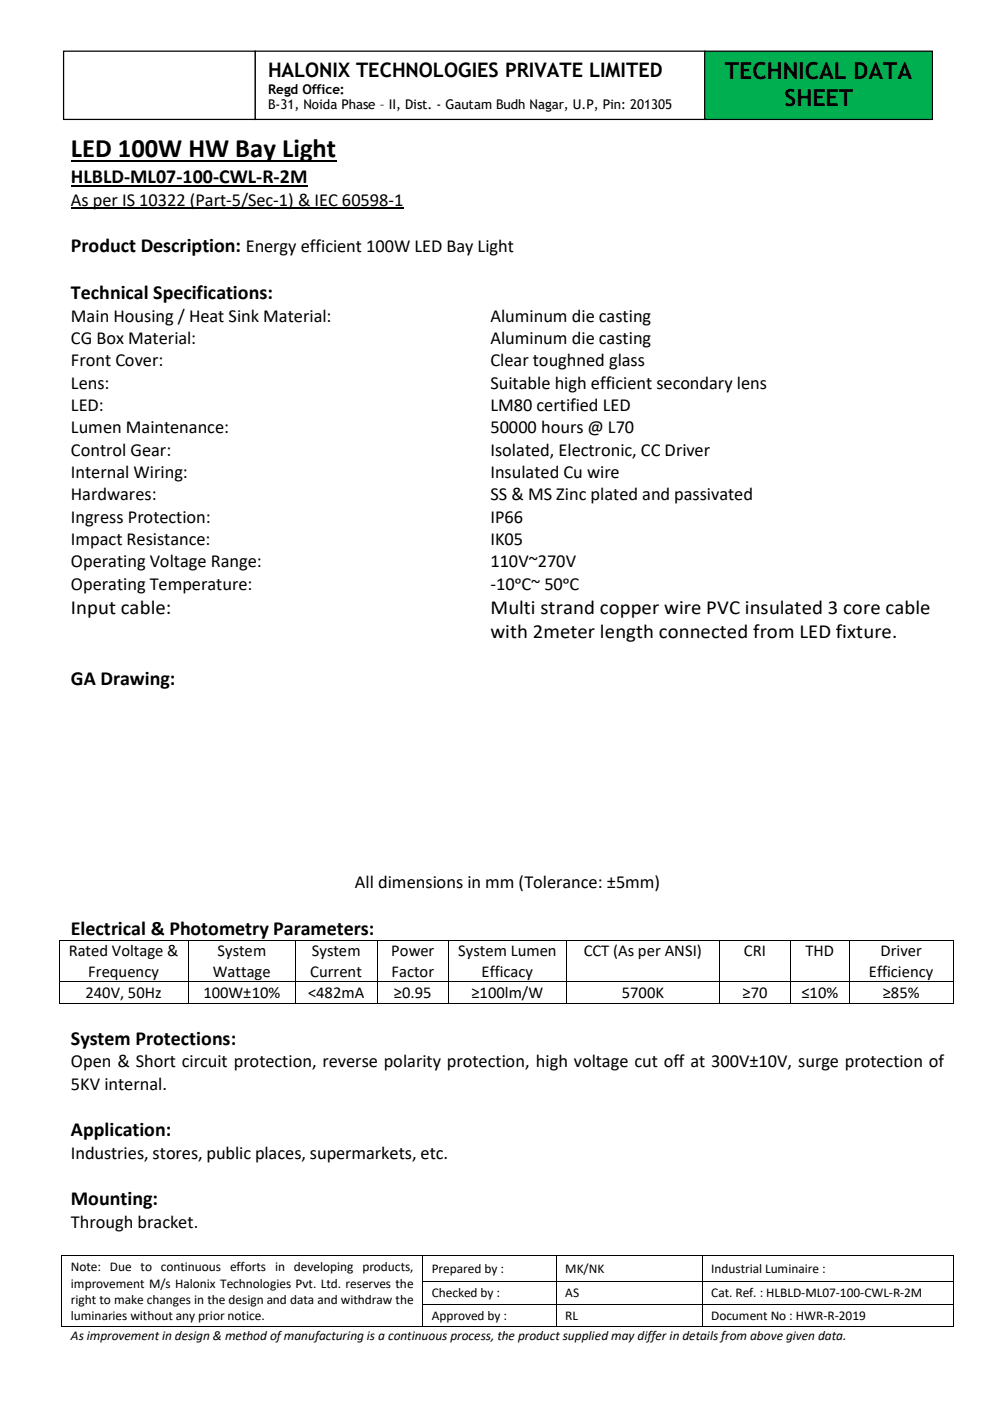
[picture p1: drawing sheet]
<svg xmlns="http://www.w3.org/2000/svg" width="210mm" height="297mm" viewBox="0 0 210 297" stroke-linecap="round" stroke-linejoin="round" font-family="sans-serif">
<defs><g id="words">
<text font-size="5.6" x="15" y="33.2">LED 100W HW Bay Light</text>
<g font-size="5">
<text x="153.7" y="16.7">TECHNICAL DATA</text>
<text x="166.3" y="22.4">SHEET</text>
</g>
<g font-size="4.2">
<text x="56.8" y="16.3">HALONIX TECHNOLOGIES PRIVATE LIMITED</text>
<text x="15" y="38.8">HLBLD-ML07-100-CWL-R-2M</text>
<text x="15" y="53.5">Product Description: Energy efficient 100W LED Bay Light</text>
<text x="15" y="63.3">Technical Specifications:</text>
<text x="15" y="130.1">Input cable:</text>
<text x="104" y="130.1">Multi strand copper wire PVC insulated 3 core cable</text>
<text x="104" y="135.3">with 2meter length connected from LED fixture.</text>
<text x="15" y="145.2">GA Drawing:</text>
<text x="15" y="198.1">Electrical &amp; Photometry Parameters:</text>
<text x="15" y="221.4">System Protections:</text>
<text x="15" y="240.8">Application:</text>
<text x="15" y="255.4">Mounting:</text>
</g>
<g font-size="3.9">
<text x="15" y="43.6">As per IS 10322 (Part-5/Sec-1) &amp; IEC 60598-1</text>
<text x="15" y="68.2">Main Housing / Heat Sink Material:</text>
<text x="104" y="68.2">Aluminum die casting</text>
<text x="15" y="72.9">CG Box Material:</text>
<text x="15" y="77.6">Front Cover:</text>
<text x="104" y="72.9">Aluminum die casting</text>
<text x="104" y="77.6">Clear toughned glass</text>
<text x="15" y="82.3">Lens:</text>
<text x="104" y="82.3">Suitable high efficient secondary lens</text>
<text x="15" y="87.1">LED:</text>
<text x="104" y="87.1">LM80 certified LED</text>
<text x="15" y="91.8">Lumen Maintenance:</text>
<text x="104" y="91.8">50000 hours @ L70</text>
<text x="15" y="96.6">Control Gear:</text>
<text x="15" y="101.3">Internal Wiring:</text>
<text x="104" y="96.6">Isolated, Electronic, CC Driver</text>
<text x="104" y="101.3">Insulated Cu wire</text>
<text x="15" y="106.1">Hardwares:</text>
<text x="104" y="106.1">SS &amp; MS Zinc plated and passivated</text>
<text x="15" y="110.8">Ingress Protection:</text>
<text x="104" y="110.8">IP66</text>
<text x="15" y="115.5">Impact Resistance:</text>
<text x="104" y="115.5">IK05</text>
<text x="15" y="120.2">Operating Voltage Range:</text>
<text x="15" y="125">Operating Temperature:</text>
<text x="104" y="120.2">110V~270V</text>
<text x="104" y="125">-10ᵒC~ 50ᵒC</text>
<text x="75.2" y="188.2">All dimensions in mm (Tolerance: ±5mm)</text>
<text x="15" y="226.2">Open &amp; Short circuit protection, reverse polarity protection, high voltage cut off at 300V±10V, surge protection of</text>
<text x="15" y="230.9">5KV internal.</text>
<text x="15" y="245.6">Industries, stores, public places, supermarkets, etc.</text>
<text x="15" y="260.2">Through bracket.</text>
</g>
<g font-size="3.5">
<text x="14.6" y="202.7">Rated Voltage &amp;</text>
<text x="46.1" y="202.7">System</text>
<text x="66.1" y="202.7">System</text>
<text x="82.9" y="202.7">Power</text>
<text x="97.1" y="202.7">System Lumen</text>
<text x="123.7" y="202.7">CCT (As per ANSI)</text>
<text x="157.7" y="202.7">CRI</text>
<text x="170.8" y="202.7">THD</text>
<text x="186.6" y="202.7">Driver</text>
<text x="18.7" y="207">Frequency</text>
<text x="45.1" y="207">Wattage</text>
<text x="65.8" y="207">Current</text>
<text x="83" y="207">Factor</text>
<text x="102.1" y="207">Efficacy</text>
<text x="184.2" y="207">Efficiency</text>
<text x="18.1" y="211.5">240V, 50Hz</text>
<text x="43.1" y="211.5">100W±10%</text>
<text x="65.3" y="211.5">&lt;482mA</text>
<text x="83.5" y="211.5">≥0.95</text>
<text x="99.9" y="211.5">≥100lm/W</text>
<text x="131.8" y="211.5">5700K</text>
<text x="157.4" y="211.5">≥70</text>
<text x="169.9" y="211.5">≤10%</text>
<text x="187.1" y="211.5">≥85%</text>
</g>
<g font-size="2.8">
<text x="56.8" y="19.9">Regd Office:</text>
<text x="56.8" y="23.2">B-31, Noida Phase – II, Dist. - Gautam Budh Nagar, U.P, Pin: 201305</text>
<text x="15" y="269.4">Note: Due to continuous efforts in developing products,</text>
<text x="91.5" y="269.8">Prepared by :</text>
<text x="119.8" y="269.8">MK/NK</text>
<text x="150.7" y="269.8">Industrial Luminaire :</text>
<text x="15" y="272.9">improvement M/s Halonix Technologies Pvt. Ltd. reserves the</text>
<text x="91.5" y="275">Checked by :</text>
<text x="119.8" y="275">AS</text>
<text x="150.7" y="275">Cat. Ref. : HLBLD-ML07-100-CWL-R-2M</text>
<text x="15" y="276.4">right to make changes in the design and data and withdraw the</text>
<text x="15" y="279.8">luminaries without any prior notice.</text>
<text x="91.5" y="279.8">Approved by :</text>
<text x="119.8" y="279.8">RL</text>
<text x="150.7" y="279.8">Document No : HWR-R-2019</text>
<text x="15" y="284">As improvement in design &amp; method of manufacturing is a continuous process, the product supplied may differ in details from above given data.</text>
</g>
</g></defs>
<path d="M15 34.1h56.3" fill="none" stroke="#000" stroke-width=".38"/>
<path d="M15 39.4h50.2" fill="none" stroke="#000" stroke-width=".3"/>
<path d="M15 44.2h70.5" fill="none" stroke="#000" stroke-width=".25"/>
<g fill="#000">
<path d="M12.4 199.2h.2v.2h-.2z" fill-rule="evenodd"/>
<path d="M12.4 199.2h.2v.2h-.2z" fill-rule="evenodd"/>
<path d="M40 199.2h.1v.2h-.1z" fill-rule="evenodd"/>
<path d="M62.5 199.2h.2v.2h-.2z" fill-rule="evenodd"/>
<path d="M80 199.2h.2v.2h-.2z" fill-rule="evenodd"/>
<path d="M95 199.2h.1v.2h-.1z" fill-rule="evenodd"/>
<path d="M120 199.2h.2v.2h-.2z" fill-rule="evenodd"/>
<path d="M152.5 199.2h.2v.2h-.2z" fill-rule="evenodd"/>
<path d="M167.5 199.2h.2v.2h-.2z" fill-rule="evenodd"/>
<path d="M180 199.2h.2v.2h-.2z" fill-rule="evenodd"/>
<path d="M201.9 199.2h.2v.2h-.2z" fill-rule="evenodd"/>
<path d="M201.9 199.2h.2v.2h-.2z" fill-rule="evenodd"/>
<path d="M12.4 208h.2v.2h-.2z" fill-rule="evenodd"/>
<path d="M12.4 212.5h.2v.2h-.2z" fill-rule="evenodd"/>
<path d="M12.4 212.5h.2v.2h-.2z" fill-rule="evenodd"/>
<path d="M40 208h.1v.2h-.1z" fill-rule="evenodd"/>
<path d="M40 212.5h.1v.2h-.1z" fill-rule="evenodd"/>
<path d="M62.5 208h.2v.2h-.2z" fill-rule="evenodd"/>
<path d="M62.5 212.5h.2v.2h-.2z" fill-rule="evenodd"/>
<path d="M80 208h.2v.2h-.2z" fill-rule="evenodd"/>
<path d="M80 212.5h.2v.2h-.2z" fill-rule="evenodd"/>
<path d="M95 208h.1v.2h-.1z" fill-rule="evenodd"/>
<path d="M95 212.5h.1v.2h-.1z" fill-rule="evenodd"/>
<path d="M120 208h.2v.2h-.2z" fill-rule="evenodd"/>
<path d="M120 212.5h.2v.2h-.2z" fill-rule="evenodd"/>
<path d="M152.5 208h.2v.2h-.2z" fill-rule="evenodd"/>
<path d="M152.5 212.5h.2v.2h-.2z" fill-rule="evenodd"/>
<path d="M167.5 208h.2v.2h-.2z" fill-rule="evenodd"/>
<path d="M167.5 212.5h.2v.2h-.2z" fill-rule="evenodd"/>
<path d="M180 208h.2v.2h-.2z" fill-rule="evenodd"/>
<path d="M180 212.5h.2v.2h-.2z" fill-rule="evenodd"/>
<path d="M201.9 208h.2v.2h-.2z" fill-rule="evenodd"/>
<path d="M201.9 212.5h.2v.2h-.2z" fill-rule="evenodd"/>
<path d="M201.9 212.5h.2v.2h-.2z" fill-rule="evenodd"/>
<path d="M13 266.1h.2v.1h-.2z" fill-rule="evenodd"/>
<path d="M13 266.1h.2v.1h-.2z" fill-rule="evenodd"/>
<path d="M13 271.4h.2v.2h-.2z" fill-rule="evenodd"/>
<path d="M13 276.4h.2v.2h-.2z" fill-rule="evenodd"/>
<path d="M89.6 266.1h.1v.1h-.1z" fill-rule="evenodd"/>
<path d="M89.6 271.4h.1v.2h-.1z" fill-rule="evenodd"/>
<path d="M89.6 276.4h.1v.2h-.1z" fill-rule="evenodd"/>
<path d="M117.9 266.1h.2v.1h-.2z" fill-rule="evenodd"/>
<path d="M117.9 271.4h.2v.2h-.2z" fill-rule="evenodd"/>
<path d="M117.9 276.4h.2v.2h-.2z" fill-rule="evenodd"/>
<path d="M148.8 266.1h.1v.1h-.1z" fill-rule="evenodd"/>
<path d="M148.8 271.4h.1v.2h-.1z" fill-rule="evenodd"/>
<path d="M148.8 276.4h.1v.2h-.1z" fill-rule="evenodd"/>
<path d="M201.9 266.1h.2v.1h-.2z" fill-rule="evenodd"/>
<path d="M201.9 266.1h.2v.1h-.2z" fill-rule="evenodd"/>
<path d="M201.9 271.4h.2v.2h-.2z" fill-rule="evenodd"/>
<path d="M201.9 276.4h.2v.2h-.2z" fill-rule="evenodd"/>
<path d="M13 281.1h.2v.2h-.2z" fill-rule="evenodd"/>
<path d="M13 281.1h.2v.2h-.2z" fill-rule="evenodd"/>
<path d="M89.6 281.1h.1v.2h-.1z" fill-rule="evenodd"/>
<path d="M117.9 281.1h.2v.2h-.2z" fill-rule="evenodd"/>
<path d="M148.8 281.1h.1v.2h-.1z" fill-rule="evenodd"/>
<path d="M201.9 281.1h.2v.2h-.2z" fill-rule="evenodd"/>
<path d="M201.9 281.1h.2v.2h-.2z" fill-rule="evenodd"/>
</g>
<g fill="none" stroke="#000" stroke-width=".21">
<path d="M12.5 199.4v8.6M12.6 199.3h27.4M40.1 199.4v8.6M40.1 199.3h22.4M62.6 199.4v8.6M62.7 199.3h17.3M80.1 199.4v8.6M80.2 199.3h14.8M95.1 199.4v8.6M95.1 199.3h24.9M120.1 199.4v8.6M120.2 199.3h32.3"/>
<path d="M152.6 199.4v8.6M152.7 199.3h14.8M167.6 199.4v8.6M167.7 199.3h12.3M180.1 199.4v8.6M180.2 199.3h21.7M202 199.4v8.6M12.5 208.2v4.3M12.6 208.1h27.4M12.6 212.6h27.4M40.1 208.2v4.3M40.1 208.1h22.4"/>
<path d="M40.1 212.6h22.4M62.6 208.2v4.3M62.7 208.1h17.3M62.7 212.6h17.3M80.1 208.2v4.3M80.2 208.1h14.8M80.2 212.6h14.8M95.1 208.2v4.3M95.1 208.1h24.9M95.1 212.6h24.9M120.1 208.2v4.3M120.2 208.1h32.3"/>
<path d="M120.2 212.6h32.3M152.6 208.2v4.3M152.7 208.1h14.8M152.7 212.6h14.8M167.6 208.2v4.3M167.7 208.1h12.3M167.7 212.6h12.3M180.1 208.2v4.3M180.2 208.1h21.7M180.2 212.6h21.7M202 208.2v4.3M13.1 266.2v5.2"/>
<path d="M13.1 271.6v4.8M13.1 276.6v4.5M13.2 266.1h76.4M89.6 266.2v5.2M89.6 271.6v4.8M89.6 276.6v4.5M89.7 266.1h28.2M89.7 271.5h28.2M89.7 276.5h28.2M118 266.2v5.2M118 271.6v4.8M118 276.6v4.5"/>
<path d="M118.1 266.1h30.7M118.1 271.5h30.7M118.1 276.5h30.7M148.8 266.2v5.2M148.8 271.6v4.8M148.8 276.6v4.5M148.9 266.1h53M148.9 271.5h53M148.9 276.5h53M202 266.2v5.2M202 271.6v4.8M202 276.6v4.5"/>
<path d="M13.2 281.2h76.4M89.7 281.2h28.2M118.1 281.2h30.7M148.9 281.2h53"/>
</g>
<path d="M149.4 10.8h48.2v14.5h-48.2z" fill-rule="evenodd" fill="#00b050"/>
<path d="M149.4 10.8h48.2v14.5h-48.2z" fill="none" stroke="#000" stroke-width=".26"/>
<path d="M13.5 10.8h40.6v14.5h-40.6z" fill-rule="evenodd" fill="#fff"/>
<path d="M13.5 10.8h40.6v14.5h-40.6z" fill="none" stroke="#000" stroke-width=".26"/>
<path d="M54.1 10.8h95.3v14.5h-95.3z" fill-rule="evenodd" fill="#fff"/>
<path d="M54.1 10.8h95.3v14.5h-95.3z" fill="none" stroke="#000" stroke-width=".26"/>
<use href="#words"/>
</svg>
